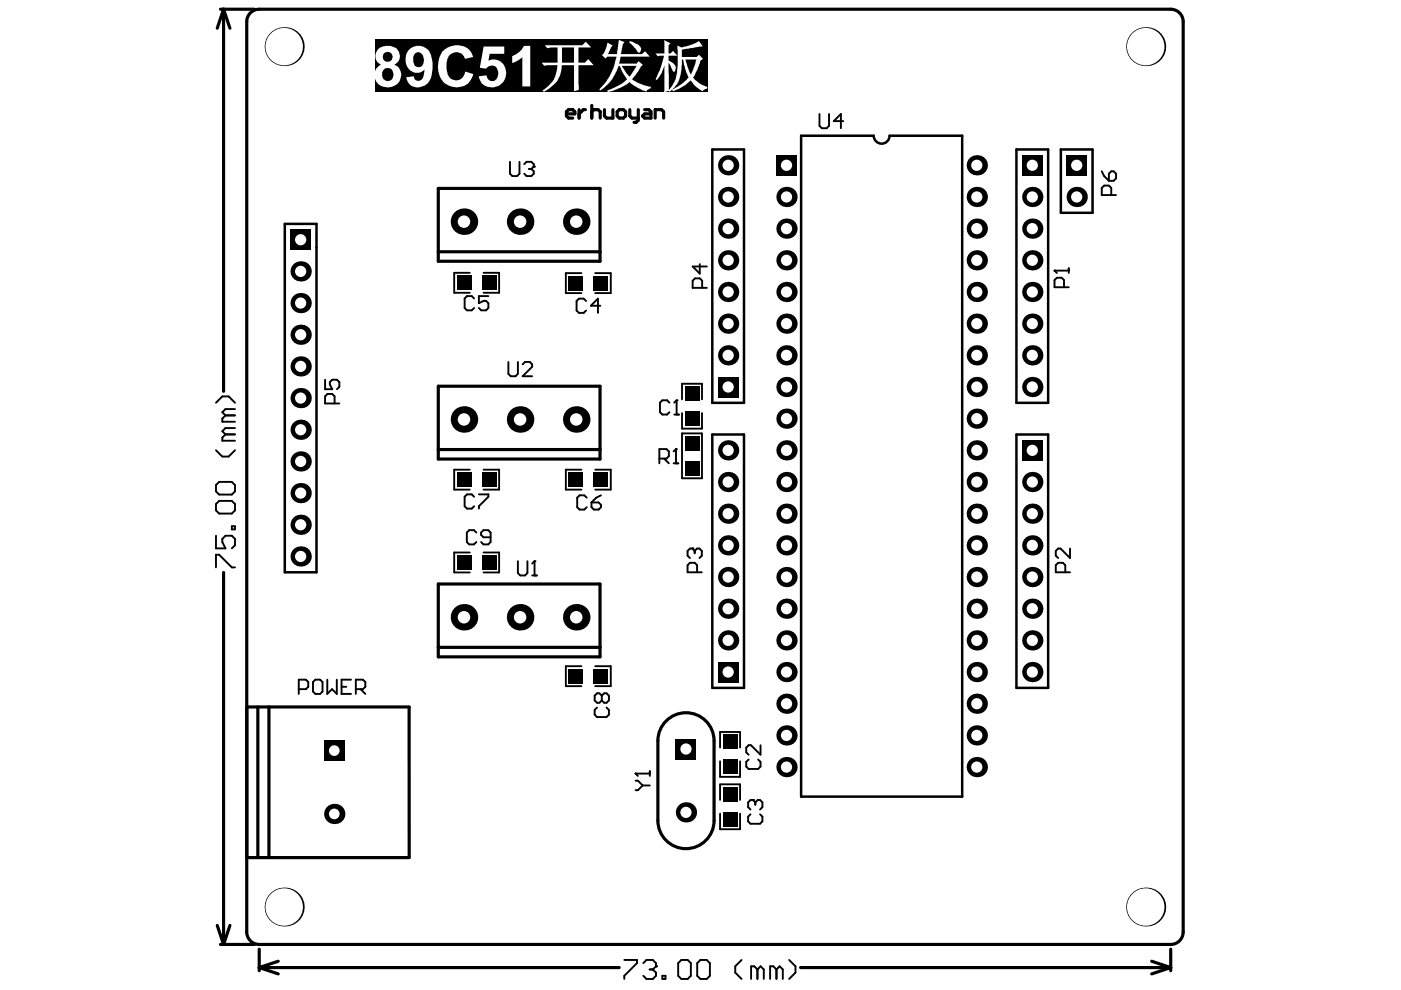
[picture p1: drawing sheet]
<svg xmlns="http://www.w3.org/2000/svg" width="297mm" height="210mm" viewBox="0 0 297 210" stroke-linecap="round" stroke-linejoin="round" font-family="sans-serif">
<circle cx="154.4" cy="129.1" r="2.15" fill="#000"/>
<circle cx="154.4" cy="129.1" r="1.19" fill="#fff"/>
<circle cx="154.4" cy="102.2" r="2.15" fill="#000"/>
<circle cx="154.4" cy="102.2" r="1.19" fill="#fff"/>
<circle cx="154.4" cy="75.3" r="2.15" fill="#000"/>
<circle cx="154.4" cy="75.3" r="1.19" fill="#fff"/>
<circle cx="154.4" cy="48.5" r="2.15" fill="#000"/>
<circle cx="154.4" cy="48.5" r="1.19" fill="#fff"/>
<circle cx="218.9" cy="129.1" r="2.15" fill="#000"/>
<circle cx="218.9" cy="129.1" r="1.19" fill="#fff"/>
<circle cx="218.9" cy="102.2" r="2.15" fill="#000"/>
<circle cx="218.9" cy="102.2" r="1.19" fill="#fff"/>
<circle cx="218.9" cy="75.3" r="2.15" fill="#000"/>
<circle cx="218.9" cy="75.3" r="1.19" fill="#fff"/>
<circle cx="218.9" cy="48.5" r="2.15" fill="#000"/>
<circle cx="218.9" cy="48.5" r="1.19" fill="#fff"/>
<path d="M152.2 140.3h4.3v4.3h-4.3z" fill-rule="evenodd" fill="#000"/>
<circle cx="154.4" cy="142.5" r="1.19" fill="#fff"/>
<circle cx="154.4" cy="115.6" r="2.15" fill="#000"/>
<circle cx="154.4" cy="115.6" r="1.19" fill="#fff"/>
<circle cx="154.4" cy="122.3" r="2.15" fill="#000"/>
<circle cx="154.4" cy="122.3" r="1.19" fill="#fff"/>
<circle cx="154.4" cy="95.5" r="2.15" fill="#000"/>
<circle cx="154.4" cy="95.5" r="1.19" fill="#fff"/>
<circle cx="154.4" cy="108.9" r="2.15" fill="#000"/>
<circle cx="154.4" cy="108.9" r="1.19" fill="#fff"/>
<path d="M152.2 79.9h4.3v4.3h-4.3z" fill-rule="evenodd" fill="#000"/>
<circle cx="154.4" cy="82.1" r="1.19" fill="#fff"/>
<circle cx="154.4" cy="55.2" r="2.15" fill="#000"/>
<circle cx="154.4" cy="55.2" r="1.19" fill="#fff"/>
<circle cx="154.4" cy="61.9" r="2.15" fill="#000"/>
<circle cx="154.4" cy="61.9" r="1.19" fill="#fff"/>
<circle cx="154.4" cy="35" r="2.15" fill="#000"/>
<circle cx="154.4" cy="35" r="1.19" fill="#fff"/>
<circle cx="154.4" cy="41.8" r="2.15" fill="#000"/>
<circle cx="154.4" cy="41.8" r="1.19" fill="#fff"/>
<circle cx="218.9" cy="142.5" r="2.15" fill="#000"/>
<circle cx="218.9" cy="142.5" r="1.19" fill="#fff"/>
<circle cx="218.9" cy="122.3" r="2.15" fill="#000"/>
<circle cx="218.9" cy="122.3" r="1.19" fill="#fff"/>
<circle cx="218.9" cy="115.6" r="2.15" fill="#000"/>
<circle cx="218.9" cy="115.6" r="1.19" fill="#fff"/>
<circle cx="218.9" cy="108.9" r="2.15" fill="#000"/>
<circle cx="218.9" cy="108.9" r="1.19" fill="#fff"/>
<path d="M216.7 93.3h4.3v4.3h-4.3z" fill-rule="evenodd" fill="#000"/>
<circle cx="218.9" cy="95.5" r="1.19" fill="#fff"/>
<circle cx="218.9" cy="82.1" r="2.15" fill="#000"/>
<circle cx="218.9" cy="82.1" r="1.19" fill="#fff"/>
<circle cx="218.9" cy="61.9" r="2.15" fill="#000"/>
<circle cx="218.9" cy="61.9" r="1.19" fill="#fff"/>
<circle cx="218.9" cy="55.2" r="2.15" fill="#000"/>
<circle cx="218.9" cy="55.2" r="1.19" fill="#fff"/>
<circle cx="218.9" cy="41.8" r="2.15" fill="#000"/>
<circle cx="218.9" cy="41.8" r="1.19" fill="#fff"/>
<path d="M216.7 32.9h4.3v4.3h-4.3z" fill-rule="evenodd" fill="#000"/>
<circle cx="218.9" cy="35" r="1.19" fill="#fff"/>
<circle cx="154.4" cy="135.8" r="2.15" fill="#000"/>
<circle cx="154.4" cy="135.8" r="1.19" fill="#fff"/>
<circle cx="154.4" cy="68.6" r="2.15" fill="#000"/>
<circle cx="154.4" cy="68.6" r="1.19" fill="#fff"/>
<circle cx="218.9" cy="135.8" r="2.15" fill="#000"/>
<circle cx="218.9" cy="135.8" r="1.19" fill="#fff"/>
<circle cx="218.9" cy="68.6" r="2.15" fill="#000"/>
<circle cx="218.9" cy="68.6" r="1.19" fill="#fff"/>
<circle cx="63.7" cy="118" r="2.15" fill="#000"/>
<circle cx="63.7" cy="118" r="1.19" fill="#fff"/>
<circle cx="63.7" cy="91.1" r="2.15" fill="#000"/>
<circle cx="63.7" cy="91.1" r="1.19" fill="#fff"/>
<circle cx="63.7" cy="64.3" r="2.15" fill="#000"/>
<circle cx="63.7" cy="64.3" r="1.19" fill="#fff"/>
<circle cx="166.8" cy="155.9" r="2.15" fill="#000"/>
<circle cx="166.8" cy="155.9" r="1.19" fill="#fff"/>
<circle cx="166.8" cy="129.1" r="2.15" fill="#000"/>
<circle cx="166.8" cy="129.1" r="1.19" fill="#fff"/>
<circle cx="166.8" cy="102.2" r="2.15" fill="#000"/>
<circle cx="166.8" cy="102.2" r="1.19" fill="#fff"/>
<circle cx="166.8" cy="75.3" r="2.15" fill="#000"/>
<circle cx="166.8" cy="75.3" r="1.19" fill="#fff"/>
<circle cx="166.8" cy="48.5" r="2.15" fill="#000"/>
<circle cx="166.8" cy="48.5" r="1.19" fill="#fff"/>
<circle cx="207.1" cy="155.9" r="2.15" fill="#000"/>
<circle cx="207.1" cy="155.9" r="1.19" fill="#fff"/>
<circle cx="207.1" cy="129.1" r="2.15" fill="#000"/>
<circle cx="207.1" cy="129.1" r="1.19" fill="#fff"/>
<circle cx="207.1" cy="102.2" r="2.15" fill="#000"/>
<circle cx="207.1" cy="102.2" r="1.19" fill="#fff"/>
<circle cx="207.1" cy="75.3" r="2.15" fill="#000"/>
<circle cx="207.1" cy="75.3" r="1.19" fill="#fff"/>
<circle cx="207.1" cy="48.5" r="2.15" fill="#000"/>
<circle cx="207.1" cy="48.5" r="1.19" fill="#fff"/>
<circle cx="60.3" cy="192.3" r="4.1" fill="#000"/>
<circle cx="60.3" cy="192.3" r="4" fill="#fff"/>
<path d="M68.7 157h4.3v4.3h-4.3z" fill-rule="evenodd" fill="#000"/>
<circle cx="70.9" cy="159.1" r="1.13" fill="#fff"/>
<circle cx="70.9" cy="172.6" r="2.15" fill="#000"/>
<circle cx="70.9" cy="172.6" r="1.13" fill="#fff"/>
<circle cx="63.7" cy="104.5" r="2.15" fill="#000"/>
<circle cx="63.7" cy="104.6" r="1.19" fill="#fff"/>
<circle cx="63.7" cy="97.8" r="2.15" fill="#000"/>
<circle cx="63.7" cy="97.8" r="1.19" fill="#fff"/>
<circle cx="63.7" cy="84.4" r="2.15" fill="#000"/>
<circle cx="63.7" cy="84.4" r="1.19" fill="#fff"/>
<circle cx="63.7" cy="77.7" r="2.15" fill="#000"/>
<circle cx="63.7" cy="77.7" r="1.19" fill="#fff"/>
<circle cx="63.7" cy="57.5" r="2.15" fill="#000"/>
<circle cx="63.7" cy="57.5" r="1.19" fill="#fff"/>
<path d="M61.6 48.7h4.3v4.3h-4.3z" fill-rule="evenodd" fill="#000"/>
<circle cx="63.7" cy="50.8" r="1.19" fill="#fff"/>
<circle cx="60.3" cy="9.9" r="4.1" fill="#000"/>
<circle cx="60.3" cy="9.9" r="4" fill="#fff"/>
<circle cx="98.4" cy="130.9" r="2.81" fill="#000"/>
<circle cx="98.4" cy="130.9" r="1.32" fill="#fff"/>
<circle cx="110.3" cy="130.9" r="2.81" fill="#000"/>
<circle cx="110.3" cy="130.9" r="1.32" fill="#fff"/>
<circle cx="122.2" cy="130.9" r="2.81" fill="#000"/>
<circle cx="122.2" cy="130.9" r="1.32" fill="#fff"/>
<path d="M143.3 156.7h4.3v4.3h-4.3z" fill-rule="evenodd" fill="#000"/>
<circle cx="145.4" cy="158.8" r="1.19" fill="#fff"/>
<circle cx="145.4" cy="172.2" r="2.15" fill="#000"/>
<circle cx="145.4" cy="172.2" r="1.19" fill="#fff"/>
<circle cx="166.8" cy="162.6" r="2.15" fill="#000"/>
<circle cx="166.8" cy="162.6" r="1.19" fill="#fff"/>
<circle cx="166.8" cy="149.2" r="2.15" fill="#000"/>
<circle cx="166.8" cy="149.2" r="1.19" fill="#fff"/>
<circle cx="166.8" cy="142.5" r="2.15" fill="#000"/>
<circle cx="166.8" cy="142.5" r="1.19" fill="#fff"/>
<circle cx="166.8" cy="122.3" r="2.15" fill="#000"/>
<circle cx="166.8" cy="122.3" r="1.19" fill="#fff"/>
<circle cx="166.8" cy="115.6" r="2.15" fill="#000"/>
<circle cx="166.8" cy="115.6" r="1.19" fill="#fff"/>
<circle cx="166.8" cy="108.9" r="2.15" fill="#000"/>
<circle cx="166.8" cy="108.9" r="1.19" fill="#fff"/>
<circle cx="166.8" cy="95.5" r="2.15" fill="#000"/>
<circle cx="166.8" cy="95.5" r="1.19" fill="#fff"/>
<circle cx="166.8" cy="88.8" r="2.15" fill="#000"/>
<circle cx="166.8" cy="88.8" r="1.19" fill="#fff"/>
<circle cx="166.8" cy="82.1" r="2.15" fill="#000"/>
<circle cx="166.8" cy="82.1" r="1.19" fill="#fff"/>
<circle cx="166.8" cy="61.9" r="2.15" fill="#000"/>
<circle cx="166.8" cy="61.9" r="1.19" fill="#fff"/>
<circle cx="166.8" cy="55.2" r="2.15" fill="#000"/>
<circle cx="166.8" cy="55.2" r="1.19" fill="#fff"/>
<circle cx="166.8" cy="41.8" r="2.15" fill="#000"/>
<circle cx="166.8" cy="41.8" r="1.19" fill="#fff"/>
<path d="M164.6 32.9h4.3v4.3h-4.3z" fill-rule="evenodd" fill="#000"/>
<circle cx="166.8" cy="35" r="1.19" fill="#fff"/>
<circle cx="207.1" cy="162.6" r="2.15" fill="#000"/>
<circle cx="207.1" cy="162.6" r="1.19" fill="#fff"/>
<circle cx="207.1" cy="149.2" r="2.15" fill="#000"/>
<circle cx="207.1" cy="149.2" r="1.19" fill="#fff"/>
<circle cx="207.1" cy="142.5" r="2.15" fill="#000"/>
<circle cx="207.1" cy="142.5" r="1.19" fill="#fff"/>
<circle cx="207.1" cy="122.3" r="2.15" fill="#000"/>
<circle cx="207.1" cy="122.3" r="1.19" fill="#fff"/>
<circle cx="207.1" cy="115.6" r="2.15" fill="#000"/>
<circle cx="207.1" cy="115.6" r="1.19" fill="#fff"/>
<circle cx="207.1" cy="108.9" r="2.15" fill="#000"/>
<circle cx="207.1" cy="108.9" r="1.19" fill="#fff"/>
<circle cx="207.1" cy="95.5" r="2.15" fill="#000"/>
<circle cx="207.1" cy="95.5" r="1.19" fill="#fff"/>
<circle cx="207.1" cy="88.8" r="2.15" fill="#000"/>
<circle cx="207.1" cy="88.8" r="1.19" fill="#fff"/>
<circle cx="207.1" cy="82.1" r="2.15" fill="#000"/>
<circle cx="207.1" cy="82.1" r="1.19" fill="#fff"/>
<circle cx="207.1" cy="61.9" r="2.15" fill="#000"/>
<circle cx="207.1" cy="61.9" r="1.19" fill="#fff"/>
<circle cx="207.1" cy="55.2" r="2.15" fill="#000"/>
<circle cx="207.1" cy="55.2" r="1.19" fill="#fff"/>
<circle cx="207.1" cy="41.8" r="2.15" fill="#000"/>
<circle cx="207.1" cy="41.8" r="1.19" fill="#fff"/>
<circle cx="207.1" cy="35" r="2.15" fill="#000"/>
<circle cx="207.1" cy="35" r="1.19" fill="#fff"/>
<path d="M226.1 32.9h4.3v4.3h-4.3z" fill-rule="evenodd" fill="#000"/>
<circle cx="228.3" cy="35" r="1.19" fill="#fff"/>
<circle cx="228.3" cy="41.8" r="2.15" fill="#000"/>
<circle cx="228.3" cy="41.8" r="1.19" fill="#fff"/>
<circle cx="63.7" cy="111.3" r="2.15" fill="#000"/>
<circle cx="63.7" cy="111.3" r="1.19" fill="#fff"/>
<circle cx="63.7" cy="71" r="2.15" fill="#000"/>
<circle cx="63.7" cy="71" r="1.19" fill="#fff"/>
<circle cx="98.4" cy="88.9" r="2.81" fill="#000"/>
<circle cx="98.4" cy="88.9" r="1.32" fill="#fff"/>
<circle cx="110.3" cy="88.9" r="2.81" fill="#000"/>
<circle cx="110.3" cy="88.9" r="1.32" fill="#fff"/>
<circle cx="98.4" cy="47" r="2.81" fill="#000"/>
<circle cx="98.4" cy="47" r="1.32" fill="#fff"/>
<circle cx="110.3" cy="47" r="2.81" fill="#000"/>
<circle cx="110.3" cy="47" r="1.32" fill="#fff"/>
<circle cx="122.2" cy="88.9" r="2.81" fill="#000"/>
<circle cx="122.2" cy="88.9" r="1.32" fill="#fff"/>
<circle cx="122.2" cy="47" r="2.81" fill="#000"/>
<circle cx="122.2" cy="47" r="1.32" fill="#fff"/>
<circle cx="166.8" cy="135.8" r="2.15" fill="#000"/>
<circle cx="166.8" cy="135.8" r="1.19" fill="#fff"/>
<circle cx="166.8" cy="68.6" r="2.15" fill="#000"/>
<circle cx="166.8" cy="68.6" r="1.19" fill="#fff"/>
<circle cx="207.1" cy="135.8" r="2.15" fill="#000"/>
<circle cx="207.1" cy="135.8" r="1.19" fill="#fff"/>
<circle cx="207.1" cy="68.6" r="2.15" fill="#000"/>
<circle cx="207.1" cy="68.6" r="1.19" fill="#fff"/>
<circle cx="242.9" cy="192.3" r="4.1" fill="#000"/>
<circle cx="242.9" cy="192.3" r="4" fill="#fff"/>
<circle cx="242.9" cy="9.9" r="4.1" fill="#000"/>
<circle cx="242.9" cy="9.9" r="4" fill="#fff"/>
<g fill="#000">
<path d="M96.9 58.5h3v2.9h-3z" fill-rule="evenodd"/>
<path d="M102.2 58.5h3v2.9h-3z" fill-rule="evenodd"/>
<path d="M120.6 58.5h3v3h-3z" fill-rule="evenodd"/>
<path d="M125.9 58.5h3v3h-3z" fill-rule="evenodd"/>
<path d="M145.2 92.5h3v3h-3z" fill-rule="evenodd"/>
<path d="M145.2 97.8h3v3h-3z" fill-rule="evenodd"/>
<path d="M145.2 87.3h3v3h-3z" fill-rule="evenodd"/>
<path d="M145.2 82h3v3h-3z" fill-rule="evenodd"/>
<path d="M96.9 100.2h3v3h-3z" fill-rule="evenodd"/>
<path d="M96.9 117.8h3v2.9h-3z" fill-rule="evenodd"/>
<path d="M102.2 100.2h3v3h-3z" fill-rule="evenodd"/>
<path d="M102.2 117.8h3v2.9h-3z" fill-rule="evenodd"/>
<path d="M120.6 100.2h3v3h-3z" fill-rule="evenodd"/>
<path d="M125.9 100.2h3v3h-3z" fill-rule="evenodd"/>
<path d="M120.6 141.9h3v3h-3z" fill-rule="evenodd"/>
<path d="M125.9 141.9h3v3h-3z" fill-rule="evenodd"/>
<path d="M153.3 155.8h3v3h-3z" fill-rule="evenodd"/>
<path d="M153.3 172.2h3v3h-3z" fill-rule="evenodd"/>
<path d="M153.3 166.9h3v3h-3z" fill-rule="evenodd"/>
<path d="M153.3 161.1h3v3h-3z" fill-rule="evenodd"/>
</g>
<g fill="none" stroke="#000" stroke-width=".67">
<path d="M46.7 2h7.3M47.4 2l1.3 4M47.4 2l-1.3 4M47.4 2v81M52.9 2.9a2.64 2.64 0 0 1 2.1-.9h193.2a2.65 2.65 0 0 1 2.7 2.6v193a2.65 2.65 0 0 1-2.7 2.6h-193.2a2.65 2.65 0 0 1-2.7-2.6v-193l.1-.6zM47.4 121.4v78.8M46.1 196.2l1.3 4M48.7 196.2l-1.3 4M46.7 200.2h7.3M55 205.1l4 1.4M55 201.3v4.5M55 205.1h76.3"/>
<path d="M59 203.8l-4 1.3M169.7 205.1h78.5M244.2 203.8l4 1.3M248.2 201.3v4.5M248.2 205.1l-4 1.4"/>
</g>
<g fill="none" stroke="#000" stroke-width=".4">
<path d="M45.8 95.5l1.3 1.3h1.4l1.3-1.3M45.8 85.4l1.3-1.4h1.4l1.3 1.4M47.8 88.1l-.7 .6v.7h2.7M47.8 92.1l-.7 .7v.6h2.7M47.8 92.1h2M47.8 88.1h2M49.8 90.8h-2l-.7 .6 .7 .7M49.8 86.7h-2l-.7 .7 .7 .7M45.8 102.8l.7-.6h2.7l.6 .6v1.4l-.6 .7h-2.7l-.7-.7zM45.8 106.9l.7-.7h2.7l.6 .7v1.3l-.6 .7h-2.7l-.7-.7zM45.8 113.6v2.7h2l-.7-1.4v-.6l.7-.7h1.4l.6 .7v1.3l-.6 .7M49.2 111.6h.6v.6h-.6z"/>
<path d="M45.8 120.3v-2.7h.7l2.7 2.7h.6M132.4 203.5h2.6v.7l-2.6 2.7v.7M136.4 204.2l.7-.7h1.3l.7 .7v.7l-.7 .6M137.7 205.5h.7M138.4 205.5l.7 .7v.7l-.7 .7h-1.3l-.7-.7M140.4 206.9h.7v.7h-.7zM143.8 204.2l.7-.7h1.3l.7 .7v2.7l-.7 .7h-1.3l-.7-.7zM147.8 204.2l.7-.7h1.3l.7 .7v2.7l-.7 .7h-1.3l-.7-.7zM157.2 203.5l-1.3 1.4v1.3l1.3 1.4M160.6 205.5l-.7-.6h-.7v2.7M160.6 205.5v2.1M160.6 205.5l.7-.6 .6 .6v2.1"/>
<path d="M164.6 205.5l-.6-.6h-.7v2.7M164.6 205.5v2.1M164.6 205.5l.7-.6 .7 .6v2.1M167.3 203.5l1.4 1.4v1.3l-1.4 1.4"/>
</g>
<circle cx="139.1" cy="204.9" r=".2" fill="#000"/>
<g fill="#fff">
<circle cx="142.9" cy="179.5" r=".4"/>
<circle cx="245.6" cy="18.6" r=".4"/>
<circle cx="242.9" cy="24" r=".4"/>
<circle cx="245.6" cy="29.3" r=".4"/>
<circle cx="242.9" cy="34.7" r=".4"/>
<circle cx="245.6" cy="40.1" r=".4"/>
<circle cx="242.9" cy="45.5" r=".4"/>
<circle cx="245.6" cy="50.8" r=".4"/>
<circle cx="242.9" cy="56.2" r=".4"/>
<circle cx="245.6" cy="61.6" r=".4"/>
<circle cx="242.9" cy="66.9" r=".4"/>
<circle cx="245.6" cy="72.3" r=".4"/>
<circle cx="242.9" cy="77.7" r=".4"/>
<circle cx="245.6" cy="83.1" r=".4"/>
<circle cx="242.9" cy="88.4" r=".4"/>
<circle cx="245.6" cy="93.8" r=".4"/>
<circle cx="242.9" cy="99.2" r=".4"/>
<circle cx="245.6" cy="104.6" r=".4"/>
<circle cx="242.9" cy="109.9" r=".4"/>
<circle cx="245.6" cy="115.3" r=".4"/>
<circle cx="242.9" cy="120.7" r=".4"/>
<circle cx="245.6" cy="126" r=".4"/>
<circle cx="242.9" cy="131.4" r=".4"/>
<circle cx="245.6" cy="136.8" r=".4"/>
<circle cx="242.9" cy="142.2" r=".4"/>
<circle cx="245.6" cy="147.5" r=".4"/>
<circle cx="242.9" cy="152.9" r=".4"/>
<circle cx="245.6" cy="158.3" r=".4"/>
<circle cx="242.9" cy="163.6" r=".4"/>
<circle cx="245.6" cy="169" r=".4"/>
<circle cx="242.9" cy="174.4" r=".4"/>
<circle cx="245.6" cy="179.8" r=".4"/>
<circle cx="242.9" cy="185.1" r=".4"/>
<circle cx="237.6" cy="13.2" r=".4"/>
<circle cx="240.2" cy="18.6" r=".4"/>
<circle cx="237.6" cy="24" r=".4"/>
<circle cx="240.2" cy="29.3" r=".4"/>
<circle cx="237.6" cy="34.7" r=".4"/>
<circle cx="240.2" cy="40.1" r=".4"/>
<circle cx="237.6" cy="45.5" r=".4"/>
<circle cx="240.2" cy="50.8" r=".4"/>
<circle cx="237.6" cy="56.2" r=".4"/>
<circle cx="240.2" cy="61.6" r=".4"/>
<circle cx="237.6" cy="66.9" r=".4"/>
<circle cx="240.2" cy="72.3" r=".4"/>
<circle cx="237.6" cy="77.7" r=".4"/>
<circle cx="240.2" cy="83.1" r=".4"/>
<circle cx="237.6" cy="88.4" r=".4"/>
<circle cx="240.2" cy="93.8" r=".4"/>
<circle cx="237.6" cy="99.2" r=".4"/>
<circle cx="240.2" cy="104.6" r=".4"/>
<circle cx="237.6" cy="109.9" r=".4"/>
<circle cx="240.2" cy="115.3" r=".4"/>
<circle cx="237.6" cy="120.7" r=".4"/>
<circle cx="240.2" cy="126" r=".4"/>
<circle cx="237.6" cy="131.4" r=".4"/>
<circle cx="240.2" cy="136.8" r=".4"/>
<circle cx="237.6" cy="142.2" r=".4"/>
<circle cx="240.2" cy="147.5" r=".4"/>
<circle cx="237.6" cy="152.9" r=".4"/>
<circle cx="240.2" cy="158.3" r=".4"/>
<circle cx="237.6" cy="163.6" r=".4"/>
<circle cx="240.2" cy="169" r=".4"/>
<circle cx="237.6" cy="174.4" r=".4"/>
<circle cx="240.2" cy="179.8" r=".4"/>
<circle cx="237.6" cy="185.1" r=".4"/>
<circle cx="237.6" cy="195.9" r=".4"/>
<circle cx="234.9" cy="7.8" r=".4"/>
<circle cx="232.2" cy="13.2" r=".4"/>
<circle cx="234.9" cy="18.6" r=".4"/>
<circle cx="232.2" cy="24" r=".4"/>
<circle cx="234.9" cy="29.3" r=".4"/>
<circle cx="232.2" cy="34.7" r=".4"/>
<circle cx="234.9" cy="40.1" r=".4"/>
<circle cx="232.2" cy="45.5" r=".4"/>
<circle cx="234.9" cy="50.8" r=".4"/>
<circle cx="232.2" cy="56.2" r=".4"/>
<circle cx="234.9" cy="61.6" r=".4"/>
<circle cx="232.2" cy="66.9" r=".4"/>
<circle cx="234.9" cy="72.3" r=".4"/>
<circle cx="232.2" cy="77.7" r=".4"/>
<circle cx="234.9" cy="83.1" r=".4"/>
<circle cx="232.2" cy="88.4" r=".4"/>
<circle cx="234.9" cy="93.8" r=".4"/>
<circle cx="232.2" cy="99.2" r=".4"/>
<circle cx="234.9" cy="104.6" r=".4"/>
<circle cx="232.2" cy="109.9" r=".4"/>
<circle cx="234.9" cy="115.3" r=".4"/>
<circle cx="232.2" cy="120.7" r=".4"/>
<circle cx="234.9" cy="126" r=".4"/>
<circle cx="232.2" cy="131.4" r=".4"/>
<circle cx="234.9" cy="136.8" r=".4"/>
<circle cx="232.2" cy="142.2" r=".4"/>
<circle cx="234.9" cy="147.5" r=".4"/>
<circle cx="232.2" cy="152.9" r=".4"/>
<circle cx="234.9" cy="158.3" r=".4"/>
<circle cx="232.2" cy="163.6" r=".4"/>
<circle cx="234.9" cy="169" r=".4"/>
<circle cx="232.2" cy="174.4" r=".4"/>
<circle cx="234.9" cy="179.8" r=".4"/>
<circle cx="232.2" cy="185.1" r=".4"/>
<circle cx="234.9" cy="190.5" r=".4"/>
<circle cx="232.2" cy="195.9" r=".4"/>
<circle cx="229.5" cy="7.8" r=".4"/>
<circle cx="226.8" cy="13.2" r=".4"/>
<circle cx="229.5" cy="18.6" r=".4"/>
<circle cx="226.8" cy="45.5" r=".4"/>
<circle cx="229.5" cy="50.8" r=".4"/>
<circle cx="226.8" cy="56.2" r=".4"/>
<circle cx="229.5" cy="61.6" r=".4"/>
<circle cx="226.8" cy="66.9" r=".4"/>
<circle cx="229.5" cy="72.3" r=".4"/>
<circle cx="226.8" cy="77.7" r=".4"/>
<circle cx="229.5" cy="83.1" r=".4"/>
<circle cx="226.8" cy="88.4" r=".4"/>
<circle cx="229.5" cy="93.8" r=".4"/>
<circle cx="226.8" cy="99.2" r=".4"/>
<circle cx="229.5" cy="104.6" r=".4"/>
<circle cx="226.8" cy="109.9" r=".4"/>
<circle cx="229.5" cy="115.3" r=".4"/>
<circle cx="226.8" cy="120.7" r=".4"/>
<circle cx="229.5" cy="126" r=".4"/>
<circle cx="226.8" cy="131.4" r=".4"/>
<circle cx="229.5" cy="136.8" r=".4"/>
<circle cx="226.8" cy="142.2" r=".4"/>
<circle cx="229.5" cy="147.5" r=".4"/>
<circle cx="226.8" cy="152.9" r=".4"/>
<circle cx="229.5" cy="158.3" r=".4"/>
<circle cx="226.8" cy="163.6" r=".4"/>
<circle cx="229.5" cy="169" r=".4"/>
<circle cx="226.8" cy="174.4" r=".4"/>
<circle cx="229.5" cy="179.8" r=".4"/>
<circle cx="226.8" cy="185.1" r=".4"/>
<circle cx="229.5" cy="190.5" r=".4"/>
<circle cx="226.8" cy="195.9" r=".4"/>
<circle cx="224.1" cy="7.8" r=".4"/>
<circle cx="221.4" cy="13.2" r=".4"/>
<circle cx="224.1" cy="18.6" r=".4"/>
<circle cx="224.1" cy="40.1" r=".4"/>
<circle cx="221.4" cy="45.5" r=".4"/>
<circle cx="224.1" cy="50.8" r=".4"/>
<circle cx="224.1" cy="61.6" r=".4"/>
<circle cx="224.1" cy="72.3" r=".4"/>
<circle cx="221.4" cy="77.7" r=".4"/>
<circle cx="224.1" cy="83.1" r=".4"/>
<circle cx="221.4" cy="88.4" r=".4"/>
<circle cx="224.1" cy="93.8" r=".4"/>
<circle cx="221.4" cy="99.2" r=".4"/>
<circle cx="224.1" cy="104.6" r=".4"/>
<circle cx="224.1" cy="115.3" r=".4"/>
<circle cx="224.1" cy="126" r=".4"/>
<circle cx="221.4" cy="131.4" r=".4"/>
<circle cx="224.1" cy="136.8" r=".4"/>
<circle cx="224.1" cy="147.5" r=".4"/>
<circle cx="221.4" cy="152.9" r=".4"/>
<circle cx="224.1" cy="158.3" r=".4"/>
<circle cx="221.4" cy="163.6" r=".4"/>
<circle cx="224.1" cy="169" r=".4"/>
<circle cx="221.4" cy="174.4" r=".4"/>
<circle cx="224.1" cy="179.8" r=".4"/>
<circle cx="221.4" cy="185.1" r=".4"/>
<circle cx="224.1" cy="190.5" r=".4"/>
<circle cx="221.4" cy="195.9" r=".4"/>
<circle cx="218.7" cy="7.8" r=".4"/>
<circle cx="216" cy="13.2" r=".4"/>
<circle cx="218.7" cy="18.6" r=".4"/>
<circle cx="218.7" cy="29.3" r=".4"/>
<circle cx="216" cy="88.4" r=".4"/>
<circle cx="218.7" cy="158.3" r=".4"/>
<circle cx="216" cy="163.6" r=".4"/>
<circle cx="218.7" cy="169" r=".4"/>
<circle cx="216" cy="174.4" r=".4"/>
<circle cx="218.7" cy="179.8" r=".4"/>
<circle cx="216" cy="185.1" r=".4"/>
<circle cx="218.7" cy="190.5" r=".4"/>
<circle cx="216" cy="195.9" r=".4"/>
<circle cx="213.4" cy="7.8" r=".4"/>
<circle cx="210.7" cy="13.2" r=".4"/>
<circle cx="213.4" cy="18.6" r=".4"/>
<circle cx="210.7" cy="24" r=".4"/>
<circle cx="210.7" cy="88.4" r=".4"/>
<circle cx="213.4" cy="93.8" r=".4"/>
<circle cx="210.7" cy="99.2" r=".4"/>
<circle cx="210.7" cy="163.6" r=".4"/>
<circle cx="213.4" cy="169" r=".4"/>
<circle cx="210.7" cy="174.4" r=".4"/>
<circle cx="213.4" cy="179.8" r=".4"/>
<circle cx="210.7" cy="185.1" r=".4"/>
<circle cx="213.4" cy="190.5" r=".4"/>
<circle cx="210.7" cy="195.9" r=".4"/>
<circle cx="208" cy="7.8" r=".4"/>
<circle cx="205.3" cy="13.2" r=".4"/>
<circle cx="208" cy="18.6" r=".4"/>
<circle cx="205.3" cy="24" r=".4"/>
<circle cx="208" cy="29.3" r=".4"/>
<circle cx="205.3" cy="99.2" r=".4"/>
<circle cx="205.3" cy="152.9" r=".4"/>
<circle cx="208" cy="169" r=".4"/>
<circle cx="205.3" cy="174.4" r=".4"/>
<circle cx="208" cy="179.8" r=".4"/>
<circle cx="205.3" cy="185.1" r=".4"/>
<circle cx="208" cy="190.5" r=".4"/>
<circle cx="205.3" cy="195.9" r=".4"/>
<circle cx="202.6" cy="7.8" r=".4"/>
<circle cx="199.9" cy="13.2" r=".4"/>
<circle cx="202.6" cy="18.6" r=".4"/>
<circle cx="199.9" cy="24" r=".4"/>
<circle cx="199.9" cy="99.2" r=".4"/>
<circle cx="202.6" cy="104.6" r=".4"/>
<circle cx="199.9" cy="109.9" r=".4"/>
<circle cx="202.6" cy="115.3" r=".4"/>
<circle cx="199.9" cy="120.7" r=".4"/>
<circle cx="202.6" cy="126" r=".4"/>
<circle cx="199.9" cy="131.4" r=".4"/>
<circle cx="202.6" cy="136.8" r=".4"/>
<circle cx="199.9" cy="142.2" r=".4"/>
<circle cx="202.6" cy="147.5" r=".4"/>
<circle cx="199.9" cy="152.9" r=".4"/>
<circle cx="202.6" cy="158.3" r=".4"/>
<circle cx="199.9" cy="163.6" r=".4"/>
<circle cx="202.6" cy="169" r=".4"/>
<circle cx="199.9" cy="174.4" r=".4"/>
<circle cx="202.6" cy="179.8" r=".4"/>
<circle cx="199.9" cy="185.1" r=".4"/>
<circle cx="202.6" cy="190.5" r=".4"/>
<circle cx="199.9" cy="195.9" r=".4"/>
<circle cx="197.2" cy="7.8" r=".4"/>
<circle cx="194.5" cy="13.2" r=".4"/>
<circle cx="197.2" cy="18.6" r=".4"/>
<circle cx="197.2" cy="29.3" r=".4"/>
<circle cx="197.2" cy="93.8" r=".4"/>
<circle cx="194.5" cy="99.2" r=".4"/>
<circle cx="197.2" cy="104.6" r=".4"/>
<circle cx="194.5" cy="109.9" r=".4"/>
<circle cx="197.2" cy="115.3" r=".4"/>
<circle cx="194.5" cy="120.7" r=".4"/>
<circle cx="197.2" cy="126" r=".4"/>
<circle cx="194.5" cy="131.4" r=".4"/>
<circle cx="197.2" cy="136.8" r=".4"/>
<circle cx="194.5" cy="142.2" r=".4"/>
<circle cx="197.2" cy="147.5" r=".4"/>
<circle cx="194.5" cy="152.9" r=".4"/>
<circle cx="197.2" cy="158.3" r=".4"/>
<circle cx="194.5" cy="163.6" r=".4"/>
<circle cx="197.2" cy="169" r=".4"/>
<circle cx="194.5" cy="174.4" r=".4"/>
<circle cx="197.2" cy="179.8" r=".4"/>
<circle cx="194.5" cy="185.1" r=".4"/>
<circle cx="197.2" cy="190.5" r=".4"/>
<circle cx="194.5" cy="195.9" r=".4"/>
<circle cx="191.8" cy="7.8" r=".4"/>
<circle cx="189.1" cy="13.2" r=".4"/>
<circle cx="191.8" cy="18.6" r=".4"/>
<circle cx="191.8" cy="29.3" r=".4"/>
<circle cx="189.1" cy="34.7" r=".4"/>
<circle cx="191.8" cy="40.1" r=".4"/>
<circle cx="189.1" cy="45.5" r=".4"/>
<circle cx="191.8" cy="50.8" r=".4"/>
<circle cx="189.1" cy="56.2" r=".4"/>
<circle cx="191.8" cy="61.6" r=".4"/>
<circle cx="189.1" cy="66.9" r=".4"/>
<circle cx="191.8" cy="72.3" r=".4"/>
<circle cx="189.1" cy="77.7" r=".4"/>
<circle cx="191.8" cy="83.1" r=".4"/>
<circle cx="189.1" cy="88.4" r=".4"/>
<circle cx="191.8" cy="93.8" r=".4"/>
<circle cx="189.1" cy="99.2" r=".4"/>
<circle cx="191.8" cy="104.6" r=".4"/>
<circle cx="189.1" cy="109.9" r=".4"/>
<circle cx="191.8" cy="115.3" r=".4"/>
<circle cx="189.1" cy="120.7" r=".4"/>
<circle cx="191.8" cy="126" r=".4"/>
<circle cx="189.1" cy="131.4" r=".4"/>
<circle cx="191.8" cy="136.8" r=".4"/>
<circle cx="189.1" cy="142.2" r=".4"/>
<circle cx="191.8" cy="147.5" r=".4"/>
<circle cx="189.1" cy="152.9" r=".4"/>
<circle cx="191.8" cy="158.3" r=".4"/>
<circle cx="189.1" cy="163.6" r=".4"/>
<circle cx="191.8" cy="169" r=".4"/>
<circle cx="189.1" cy="174.4" r=".4"/>
<circle cx="191.8" cy="179.8" r=".4"/>
<circle cx="189.1" cy="185.1" r=".4"/>
<circle cx="191.8" cy="190.5" r=".4"/>
<circle cx="189.1" cy="195.9" r=".4"/>
<circle cx="186.5" cy="7.8" r=".4"/>
<circle cx="183.8" cy="13.2" r=".4"/>
<circle cx="186.5" cy="18.6" r=".4"/>
<circle cx="186.5" cy="29.3" r=".4"/>
<circle cx="183.8" cy="34.7" r=".4"/>
<circle cx="186.5" cy="40.1" r=".4"/>
<circle cx="183.8" cy="45.5" r=".4"/>
<circle cx="186.5" cy="50.8" r=".4"/>
<circle cx="183.8" cy="56.2" r=".4"/>
<circle cx="186.5" cy="61.6" r=".4"/>
<circle cx="183.8" cy="66.9" r=".4"/>
<circle cx="186.5" cy="72.3" r=".4"/>
<circle cx="183.8" cy="77.7" r=".4"/>
<circle cx="186.5" cy="83.1" r=".4"/>
<circle cx="183.8" cy="88.4" r=".4"/>
<circle cx="186.5" cy="93.8" r=".4"/>
<circle cx="183.8" cy="99.2" r=".4"/>
<circle cx="186.5" cy="104.6" r=".4"/>
<circle cx="183.8" cy="109.9" r=".4"/>
<circle cx="186.5" cy="115.3" r=".4"/>
<circle cx="183.8" cy="120.7" r=".4"/>
<circle cx="186.5" cy="126" r=".4"/>
<circle cx="183.8" cy="131.4" r=".4"/>
<circle cx="186.5" cy="136.8" r=".4"/>
<circle cx="183.8" cy="142.2" r=".4"/>
<circle cx="186.5" cy="147.5" r=".4"/>
<circle cx="183.8" cy="152.9" r=".4"/>
<circle cx="186.5" cy="158.3" r=".4"/>
<circle cx="183.8" cy="163.6" r=".4"/>
<circle cx="186.5" cy="169" r=".4"/>
<circle cx="183.8" cy="174.4" r=".4"/>
<circle cx="186.5" cy="179.8" r=".4"/>
<circle cx="183.8" cy="185.1" r=".4"/>
<circle cx="186.5" cy="190.5" r=".4"/>
<circle cx="183.8" cy="195.9" r=".4"/>
<circle cx="181.1" cy="7.8" r=".4"/>
<circle cx="178.4" cy="13.2" r=".4"/>
<circle cx="181.1" cy="18.6" r=".4"/>
<circle cx="181.1" cy="29.3" r=".4"/>
<circle cx="178.4" cy="34.7" r=".4"/>
<circle cx="181.1" cy="40.1" r=".4"/>
<circle cx="178.4" cy="45.5" r=".4"/>
<circle cx="181.1" cy="50.8" r=".4"/>
<circle cx="178.4" cy="56.2" r=".4"/>
<circle cx="181.1" cy="61.6" r=".4"/>
<circle cx="178.4" cy="66.9" r=".4"/>
<circle cx="181.1" cy="72.3" r=".4"/>
<circle cx="178.4" cy="77.7" r=".4"/>
<circle cx="181.1" cy="83.1" r=".4"/>
<circle cx="178.4" cy="88.4" r=".4"/>
<circle cx="181.1" cy="93.8" r=".4"/>
<circle cx="178.4" cy="99.2" r=".4"/>
<circle cx="181.1" cy="104.6" r=".4"/>
<circle cx="178.4" cy="109.9" r=".4"/>
<circle cx="181.1" cy="115.3" r=".4"/>
<circle cx="178.4" cy="120.7" r=".4"/>
<circle cx="181.1" cy="126" r=".4"/>
<circle cx="178.4" cy="131.4" r=".4"/>
<circle cx="181.1" cy="136.8" r=".4"/>
<circle cx="178.4" cy="142.2" r=".4"/>
<circle cx="181.1" cy="147.5" r=".4"/>
<circle cx="178.4" cy="152.9" r=".4"/>
<circle cx="181.1" cy="158.3" r=".4"/>
<circle cx="178.4" cy="163.6" r=".4"/>
<circle cx="181.1" cy="169" r=".4"/>
<circle cx="178.4" cy="174.4" r=".4"/>
<circle cx="181.1" cy="179.8" r=".4"/>
<circle cx="178.4" cy="185.1" r=".4"/>
<circle cx="181.1" cy="190.5" r=".4"/>
<circle cx="178.4" cy="195.9" r=".4"/>
<circle cx="175.7" cy="7.8" r=".4"/>
<circle cx="173" cy="13.2" r=".4"/>
<circle cx="175.7" cy="18.6" r=".4"/>
<circle cx="175.7" cy="29.3" r=".4"/>
<circle cx="173" cy="34.7" r=".4"/>
<circle cx="175.7" cy="40.1" r=".4"/>
<circle cx="173" cy="45.5" r=".4"/>
<circle cx="175.7" cy="50.8" r=".4"/>
<circle cx="173" cy="56.2" r=".4"/>
<circle cx="175.7" cy="61.6" r=".4"/>
<circle cx="173" cy="66.9" r=".4"/>
<circle cx="175.7" cy="72.3" r=".4"/>
<circle cx="173" cy="77.7" r=".4"/>
<circle cx="175.7" cy="83.1" r=".4"/>
<circle cx="173" cy="88.4" r=".4"/>
<circle cx="175.7" cy="93.8" r=".4"/>
<circle cx="173" cy="99.2" r=".4"/>
<circle cx="175.7" cy="104.6" r=".4"/>
<circle cx="173" cy="109.9" r=".4"/>
<circle cx="175.7" cy="115.3" r=".4"/>
<circle cx="173" cy="120.7" r=".4"/>
<circle cx="175.7" cy="126" r=".4"/>
<circle cx="173" cy="131.4" r=".4"/>
<circle cx="175.7" cy="136.8" r=".4"/>
<circle cx="173" cy="142.2" r=".4"/>
<circle cx="175.7" cy="147.5" r=".4"/>
<circle cx="173" cy="152.9" r=".4"/>
<circle cx="175.7" cy="158.3" r=".4"/>
<circle cx="173" cy="163.6" r=".4"/>
<circle cx="175.7" cy="169" r=".4"/>
<circle cx="173" cy="174.4" r=".4"/>
<circle cx="175.7" cy="179.8" r=".4"/>
<circle cx="173" cy="185.1" r=".4"/>
<circle cx="175.7" cy="190.5" r=".4"/>
<circle cx="173" cy="195.9" r=".4"/>
<circle cx="170.3" cy="7.8" r=".4"/>
<circle cx="167.6" cy="13.2" r=".4"/>
<circle cx="170.3" cy="18.6" r=".4"/>
<circle cx="170.3" cy="29.3" r=".4"/>
<circle cx="170.3" cy="40.1" r=".4"/>
<circle cx="170.3" cy="50.8" r=".4"/>
<circle cx="170.3" cy="61.6" r=".4"/>
<circle cx="170.3" cy="72.3" r=".4"/>
<circle cx="170.3" cy="83.1" r=".4"/>
<circle cx="170.3" cy="93.8" r=".4"/>
<circle cx="170.3" cy="104.6" r=".4"/>
<circle cx="170.3" cy="115.3" r=".4"/>
<circle cx="170.3" cy="126" r=".4"/>
<circle cx="170.3" cy="136.8" r=".4"/>
<circle cx="170.3" cy="147.5" r=".4"/>
<circle cx="170.3" cy="158.3" r=".4"/>
<circle cx="170.3" cy="169" r=".4"/>
<circle cx="167.6" cy="174.4" r=".4"/>
<circle cx="170.3" cy="179.8" r=".4"/>
<circle cx="167.6" cy="185.1" r=".4"/>
<circle cx="170.3" cy="190.5" r=".4"/>
<circle cx="167.6" cy="195.9" r=".4"/>
<circle cx="164.9" cy="7.8" r=".4"/>
<circle cx="162.3" cy="13.2" r=".4"/>
<circle cx="164.9" cy="18.6" r=".4"/>
<circle cx="164.9" cy="29.3" r=".4"/>
<circle cx="164.9" cy="169" r=".4"/>
<circle cx="162.3" cy="174.4" r=".4"/>
<circle cx="164.9" cy="179.8" r=".4"/>
<circle cx="162.3" cy="185.1" r=".4"/>
<circle cx="164.9" cy="190.5" r=".4"/>
<circle cx="162.3" cy="195.9" r=".4"/>
<circle cx="159.6" cy="7.8" r=".4"/>
<circle cx="156.9" cy="13.2" r=".4"/>
<circle cx="159.6" cy="18.6" r=".4"/>
<circle cx="159.6" cy="29.3" r=".4"/>
<circle cx="159.6" cy="147.5" r=".4"/>
<circle cx="156.9" cy="152.9" r=".4"/>
<circle cx="159.6" cy="169" r=".4"/>
<circle cx="159.6" cy="179.8" r=".4"/>
<circle cx="156.9" cy="185.1" r=".4"/>
<circle cx="159.6" cy="190.5" r=".4"/>
<circle cx="156.9" cy="195.9" r=".4"/>
<circle cx="154.2" cy="7.8" r=".4"/>
<circle cx="151.5" cy="13.2" r=".4"/>
<circle cx="154.2" cy="18.6" r=".4"/>
<circle cx="154.2" cy="29.3" r=".4"/>
<circle cx="151.5" cy="45.5" r=".4"/>
<circle cx="151.5" cy="77.7" r=".4"/>
<circle cx="151.5" cy="99.2" r=".4"/>
<circle cx="151.5" cy="131.4" r=".4"/>
<circle cx="154.2" cy="147.5" r=".4"/>
<circle cx="151.5" cy="152.9" r=".4"/>
<circle cx="151.5" cy="174.4" r=".4"/>
<circle cx="154.2" cy="179.8" r=".4"/>
<circle cx="151.5" cy="185.1" r=".4"/>
<circle cx="154.2" cy="190.5" r=".4"/>
<circle cx="151.5" cy="195.9" r=".4"/>
<circle cx="148.8" cy="7.8" r=".4"/>
<circle cx="146.1" cy="13.2" r=".4"/>
<circle cx="148.8" cy="18.6" r=".4"/>
<circle cx="146.1" cy="24" r=".4"/>
<circle cx="148.8" cy="29.3" r=".4"/>
<circle cx="148.8" cy="40.1" r=".4"/>
<circle cx="148.8" cy="50.8" r=".4"/>
<circle cx="148.8" cy="61.6" r=".4"/>
<circle cx="148.8" cy="72.3" r=".4"/>
<circle cx="148.8" cy="104.6" r=".4"/>
<circle cx="146.1" cy="109.9" r=".4"/>
<circle cx="148.8" cy="115.3" r=".4"/>
<circle cx="146.1" cy="120.7" r=".4"/>
<circle cx="148.8" cy="126" r=".4"/>
<circle cx="146.1" cy="131.4" r=".4"/>
<circle cx="148.8" cy="136.8" r=".4"/>
<circle cx="146.1" cy="142.2" r=".4"/>
<circle cx="148.8" cy="147.5" r=".4"/>
<circle cx="146.1" cy="152.9" r=".4"/>
<circle cx="148.8" cy="169" r=".4"/>
<circle cx="148.8" cy="179.8" r=".4"/>
<circle cx="146.1" cy="185.1" r=".4"/>
<circle cx="148.8" cy="190.5" r=".4"/>
<circle cx="146.1" cy="195.9" r=".4"/>
<circle cx="143.4" cy="7.8" r=".4"/>
<circle cx="140.7" cy="13.2" r=".4"/>
<circle cx="143.4" cy="18.6" r=".4"/>
<circle cx="140.7" cy="24" r=".4"/>
<circle cx="143.4" cy="29.3" r=".4"/>
<circle cx="140.7" cy="34.7" r=".4"/>
<circle cx="143.4" cy="40.1" r=".4"/>
<circle cx="140.7" cy="45.5" r=".4"/>
<circle cx="143.4" cy="50.8" r=".4"/>
<circle cx="140.7" cy="56.2" r=".4"/>
<circle cx="143.4" cy="61.6" r=".4"/>
<circle cx="140.7" cy="66.9" r=".4"/>
<circle cx="143.4" cy="72.3" r=".4"/>
<circle cx="140.7" cy="77.7" r=".4"/>
<circle cx="143.4" cy="83.1" r=".4"/>
<circle cx="140.7" cy="88.4" r=".4"/>
<circle cx="143.4" cy="93.8" r=".4"/>
<circle cx="140.7" cy="99.2" r=".4"/>
<circle cx="143.4" cy="104.6" r=".4"/>
<circle cx="140.7" cy="109.9" r=".4"/>
<circle cx="143.4" cy="115.3" r=".4"/>
<circle cx="140.7" cy="120.7" r=".4"/>
<circle cx="143.4" cy="126" r=".4"/>
<circle cx="140.7" cy="131.4" r=".4"/>
<circle cx="143.4" cy="136.8" r=".4"/>
<circle cx="140.7" cy="142.2" r=".4"/>
<circle cx="143.4" cy="147.5" r=".4"/>
<circle cx="140.7" cy="152.9" r=".4"/>
<circle cx="140.7" cy="163.6" r=".4"/>
<circle cx="143.4" cy="169" r=".4"/>
<circle cx="140.7" cy="185.1" r=".4"/>
<circle cx="143.4" cy="190.5" r=".4"/>
<circle cx="140.7" cy="195.9" r=".4"/>
<circle cx="138" cy="7.8" r=".4"/>
<circle cx="135.4" cy="13.2" r=".4"/>
<circle cx="138" cy="18.6" r=".4"/>
<circle cx="135.4" cy="24" r=".4"/>
<circle cx="138" cy="29.3" r=".4"/>
<circle cx="135.4" cy="34.7" r=".4"/>
<circle cx="138" cy="40.1" r=".4"/>
<circle cx="135.4" cy="45.5" r=".4"/>
<circle cx="138" cy="50.8" r=".4"/>
<circle cx="135.4" cy="56.2" r=".4"/>
<circle cx="138" cy="61.6" r=".4"/>
<circle cx="135.4" cy="66.9" r=".4"/>
<circle cx="138" cy="72.3" r=".4"/>
<circle cx="135.4" cy="77.7" r=".4"/>
<circle cx="138" cy="83.1" r=".4"/>
<circle cx="135.4" cy="88.4" r=".4"/>
<circle cx="138" cy="93.8" r=".4"/>
<circle cx="135.4" cy="99.2" r=".4"/>
<circle cx="138" cy="104.6" r=".4"/>
<circle cx="135.4" cy="109.9" r=".4"/>
<circle cx="138" cy="115.3" r=".4"/>
<circle cx="135.4" cy="120.7" r=".4"/>
<circle cx="138" cy="126" r=".4"/>
<circle cx="135.4" cy="131.4" r=".4"/>
<circle cx="138" cy="136.8" r=".4"/>
<circle cx="135.4" cy="142.2" r=".4"/>
<circle cx="138" cy="147.5" r=".4"/>
<circle cx="135.4" cy="152.9" r=".4"/>
<circle cx="138" cy="158.3" r=".4"/>
<circle cx="135.4" cy="163.6" r=".4"/>
<circle cx="138" cy="169" r=".4"/>
<circle cx="135.4" cy="174.4" r=".4"/>
<circle cx="138" cy="179.8" r=".4"/>
<circle cx="135.4" cy="185.1" r=".4"/>
<circle cx="138" cy="190.5" r=".4"/>
<circle cx="135.4" cy="195.9" r=".4"/>
<circle cx="132.7" cy="7.8" r=".4"/>
<circle cx="130" cy="13.2" r=".4"/>
<circle cx="132.7" cy="18.6" r=".4"/>
<circle cx="130" cy="24" r=".4"/>
<circle cx="132.7" cy="29.3" r=".4"/>
<circle cx="130" cy="34.7" r=".4"/>
<circle cx="132.7" cy="40.1" r=".4"/>
<circle cx="130" cy="45.5" r=".4"/>
<circle cx="132.7" cy="50.8" r=".4"/>
<circle cx="130" cy="56.2" r=".4"/>
<circle cx="130" cy="66.9" r=".4"/>
<circle cx="132.7" cy="72.3" r=".4"/>
<circle cx="130" cy="77.7" r=".4"/>
<circle cx="132.7" cy="83.1" r=".4"/>
<circle cx="130" cy="88.4" r=".4"/>
<circle cx="132.7" cy="93.8" r=".4"/>
<circle cx="130" cy="99.2" r=".4"/>
<circle cx="132.7" cy="104.6" r=".4"/>
<circle cx="130" cy="109.9" r=".4"/>
<circle cx="132.7" cy="115.3" r=".4"/>
<circle cx="130" cy="120.7" r=".4"/>
<circle cx="132.7" cy="126" r=".4"/>
<circle cx="130" cy="131.4" r=".4"/>
<circle cx="132.7" cy="136.8" r=".4"/>
<circle cx="132.7" cy="147.5" r=".4"/>
<circle cx="130" cy="152.9" r=".4"/>
<circle cx="132.7" cy="158.3" r=".4"/>
<circle cx="130" cy="163.6" r=".4"/>
<circle cx="132.7" cy="169" r=".4"/>
<circle cx="130" cy="174.4" r=".4"/>
<circle cx="132.7" cy="179.8" r=".4"/>
<circle cx="130" cy="185.1" r=".4"/>
<circle cx="132.7" cy="190.5" r=".4"/>
<circle cx="130" cy="195.9" r=".4"/>
<circle cx="127.3" cy="7.8" r=".4"/>
<circle cx="124.6" cy="13.2" r=".4"/>
<circle cx="127.3" cy="18.6" r=".4"/>
<circle cx="124.6" cy="24" r=".4"/>
<circle cx="127.3" cy="29.3" r=".4"/>
<circle cx="127.3" cy="40.1" r=".4"/>
<circle cx="127.3" cy="50.8" r=".4"/>
<circle cx="127.3" cy="72.3" r=".4"/>
<circle cx="127.3" cy="83.1" r=".4"/>
<circle cx="127.3" cy="93.8" r=".4"/>
<circle cx="127.3" cy="115.3" r=".4"/>
<circle cx="127.3" cy="126" r=".4"/>
<circle cx="127.3" cy="136.8" r=".4"/>
<circle cx="127.3" cy="158.3" r=".4"/>
<circle cx="124.6" cy="163.6" r=".4"/>
<circle cx="127.3" cy="169" r=".4"/>
<circle cx="124.6" cy="174.4" r=".4"/>
<circle cx="127.3" cy="179.8" r=".4"/>
<circle cx="124.6" cy="185.1" r=".4"/>
<circle cx="127.3" cy="190.5" r=".4"/>
<circle cx="124.6" cy="195.9" r=".4"/>
<circle cx="121.9" cy="7.8" r=".4"/>
<circle cx="119.2" cy="13.2" r=".4"/>
<circle cx="121.9" cy="18.6" r=".4"/>
<circle cx="119.2" cy="24" r=".4"/>
<circle cx="121.9" cy="29.3" r=".4"/>
<circle cx="119.2" cy="163.6" r=".4"/>
<circle cx="121.9" cy="169" r=".4"/>
<circle cx="119.2" cy="174.4" r=".4"/>
<circle cx="121.9" cy="179.8" r=".4"/>
<circle cx="119.2" cy="185.1" r=".4"/>
<circle cx="121.9" cy="190.5" r=".4"/>
<circle cx="119.2" cy="195.9" r=".4"/>
<circle cx="116.5" cy="7.8" r=".4"/>
<circle cx="113.8" cy="13.2" r=".4"/>
<circle cx="116.5" cy="18.6" r=".4"/>
<circle cx="113.8" cy="24" r=".4"/>
<circle cx="116.5" cy="29.3" r=".4"/>
<circle cx="116.5" cy="40.1" r=".4"/>
<circle cx="113.8" cy="45.5" r=".4"/>
<circle cx="116.5" cy="50.8" r=".4"/>
<circle cx="113.8" cy="56.2" r=".4"/>
<circle cx="116.5" cy="61.6" r=".4"/>
<circle cx="113.8" cy="66.9" r=".4"/>
<circle cx="116.5" cy="72.3" r=".4"/>
<circle cx="113.8" cy="77.7" r=".4"/>
<circle cx="116.5" cy="83.1" r=".4"/>
<circle cx="116.5" cy="93.8" r=".4"/>
<circle cx="113.8" cy="99.2" r=".4"/>
<circle cx="116.5" cy="104.6" r=".4"/>
<circle cx="113.8" cy="109.9" r=".4"/>
<circle cx="116.5" cy="115.3" r=".4"/>
<circle cx="113.8" cy="120.7" r=".4"/>
<circle cx="116.5" cy="126" r=".4"/>
<circle cx="116.5" cy="136.8" r=".4"/>
<circle cx="113.8" cy="142.2" r=".4"/>
<circle cx="116.5" cy="147.5" r=".4"/>
<circle cx="113.8" cy="152.9" r=".4"/>
<circle cx="116.5" cy="169" r=".4"/>
<circle cx="113.8" cy="174.4" r=".4"/>
<circle cx="116.5" cy="179.8" r=".4"/>
<circle cx="113.8" cy="185.1" r=".4"/>
<circle cx="116.5" cy="190.5" r=".4"/>
<circle cx="113.8" cy="195.9" r=".4"/>
<circle cx="111.1" cy="7.8" r=".4"/>
<circle cx="108.5" cy="13.2" r=".4"/>
<circle cx="111.1" cy="18.6" r=".4"/>
<circle cx="108.5" cy="24" r=".4"/>
<circle cx="111.1" cy="29.3" r=".4"/>
<circle cx="111.1" cy="40.1" r=".4"/>
<circle cx="111.1" cy="50.8" r=".4"/>
<circle cx="108.5" cy="56.2" r=".4"/>
<circle cx="111.1" cy="61.6" r=".4"/>
<circle cx="108.5" cy="66.9" r=".4"/>
<circle cx="111.1" cy="72.3" r=".4"/>
<circle cx="108.5" cy="77.7" r=".4"/>
<circle cx="111.1" cy="83.1" r=".4"/>
<circle cx="111.1" cy="93.8" r=".4"/>
<circle cx="108.5" cy="99.2" r=".4"/>
<circle cx="111.1" cy="104.6" r=".4"/>
<circle cx="108.5" cy="109.9" r=".4"/>
<circle cx="111.1" cy="115.3" r=".4"/>
<circle cx="111.1" cy="126" r=".4"/>
<circle cx="111.1" cy="136.8" r=".4"/>
<circle cx="108.5" cy="142.2" r=".4"/>
<circle cx="111.1" cy="147.5" r=".4"/>
<circle cx="108.5" cy="152.9" r=".4"/>
<circle cx="111.1" cy="158.3" r=".4"/>
<circle cx="108.5" cy="174.4" r=".4"/>
<circle cx="111.1" cy="179.8" r=".4"/>
<circle cx="108.5" cy="185.1" r=".4"/>
<circle cx="111.1" cy="190.5" r=".4"/>
<circle cx="108.5" cy="195.9" r=".4"/>
<circle cx="105.8" cy="7.8" r=".4"/>
<circle cx="103.1" cy="13.2" r=".4"/>
<circle cx="105.8" cy="18.6" r=".4"/>
<circle cx="103.1" cy="24" r=".4"/>
<circle cx="105.8" cy="29.3" r=".4"/>
<circle cx="105.8" cy="40.1" r=".4"/>
<circle cx="103.1" cy="45.5" r=".4"/>
<circle cx="105.8" cy="50.8" r=".4"/>
<circle cx="103.1" cy="56.2" r=".4"/>
<circle cx="103.1" cy="66.9" r=".4"/>
<circle cx="105.8" cy="72.3" r=".4"/>
<circle cx="103.1" cy="77.7" r=".4"/>
<circle cx="105.8" cy="83.1" r=".4"/>
<circle cx="103.1" cy="88.4" r=".4"/>
<circle cx="105.8" cy="93.8" r=".4"/>
<circle cx="103.1" cy="99.2" r=".4"/>
<circle cx="105.8" cy="104.6" r=".4"/>
<circle cx="103.1" cy="109.9" r=".4"/>
<circle cx="105.8" cy="126" r=".4"/>
<circle cx="103.1" cy="131.4" r=".4"/>
<circle cx="105.8" cy="136.8" r=".4"/>
<circle cx="103.1" cy="142.2" r=".4"/>
<circle cx="105.8" cy="147.5" r=".4"/>
<circle cx="103.1" cy="152.9" r=".4"/>
<circle cx="105.8" cy="158.3" r=".4"/>
<circle cx="103.1" cy="163.6" r=".4"/>
<circle cx="105.8" cy="179.8" r=".4"/>
<circle cx="103.1" cy="185.1" r=".4"/>
<circle cx="105.8" cy="190.5" r=".4"/>
<circle cx="103.1" cy="195.9" r=".4"/>
<circle cx="100.4" cy="7.8" r=".4"/>
<circle cx="97.7" cy="13.2" r=".4"/>
<circle cx="100.4" cy="18.6" r=".4"/>
<circle cx="97.7" cy="24" r=".4"/>
<circle cx="100.4" cy="29.3" r=".4"/>
<circle cx="100.4" cy="40.1" r=".4"/>
<circle cx="97.7" cy="66.9" r=".4"/>
<circle cx="100.4" cy="72.3" r=".4"/>
<circle cx="97.7" cy="77.7" r=".4"/>
<circle cx="100.4" cy="83.1" r=".4"/>
<circle cx="100.4" cy="104.6" r=".4"/>
<circle cx="97.7" cy="109.9" r=".4"/>
<circle cx="100.4" cy="115.3" r=".4"/>
<circle cx="100.4" cy="136.8" r=".4"/>
<circle cx="97.7" cy="142.2" r=".4"/>
<circle cx="100.4" cy="147.5" r=".4"/>
<circle cx="97.7" cy="152.9" r=".4"/>
<circle cx="100.4" cy="158.3" r=".4"/>
<circle cx="97.7" cy="163.6" r=".4"/>
<circle cx="100.4" cy="169" r=".4"/>
<circle cx="100.4" cy="179.8" r=".4"/>
<circle cx="97.7" cy="185.1" r=".4"/>
<circle cx="100.4" cy="190.5" r=".4"/>
<circle cx="97.7" cy="195.9" r=".4"/>
<circle cx="95" cy="7.8" r=".4"/>
<circle cx="92.3" cy="13.2" r=".4"/>
<circle cx="95" cy="18.6" r=".4"/>
<circle cx="92.3" cy="24" r=".4"/>
<circle cx="95" cy="29.3" r=".4"/>
<circle cx="95" cy="40.1" r=".4"/>
<circle cx="92.3" cy="45.5" r=".4"/>
<circle cx="95" cy="50.8" r=".4"/>
<circle cx="92.3" cy="56.2" r=".4"/>
<circle cx="92.3" cy="66.9" r=".4"/>
<circle cx="95" cy="72.3" r=".4"/>
<circle cx="92.3" cy="77.7" r=".4"/>
<circle cx="95" cy="83.1" r=".4"/>
<circle cx="92.3" cy="88.4" r=".4"/>
<circle cx="95" cy="93.8" r=".4"/>
<circle cx="92.3" cy="120.7" r=".4"/>
<circle cx="95" cy="126" r=".4"/>
<circle cx="92.3" cy="131.4" r=".4"/>
<circle cx="95" cy="136.8" r=".4"/>
<circle cx="92.3" cy="142.2" r=".4"/>
<circle cx="95" cy="147.5" r=".4"/>
<circle cx="92.3" cy="152.9" r=".4"/>
<circle cx="95" cy="158.3" r=".4"/>
<circle cx="92.3" cy="163.6" r=".4"/>
<circle cx="95" cy="169" r=".4"/>
<circle cx="95" cy="179.8" r=".4"/>
<circle cx="92.3" cy="185.1" r=".4"/>
<circle cx="95" cy="190.5" r=".4"/>
<circle cx="92.3" cy="195.9" r=".4"/>
<circle cx="89.6" cy="7.8" r=".4"/>
<circle cx="86.9" cy="13.2" r=".4"/>
<circle cx="89.6" cy="18.6" r=".4"/>
<circle cx="86.9" cy="24" r=".4"/>
<circle cx="89.6" cy="29.3" r=".4"/>
<circle cx="89.6" cy="40.1" r=".4"/>
<circle cx="86.9" cy="45.5" r=".4"/>
<circle cx="89.6" cy="50.8" r=".4"/>
<circle cx="86.9" cy="56.2" r=".4"/>
<circle cx="86.9" cy="66.9" r=".4"/>
<circle cx="89.6" cy="72.3" r=".4"/>
<circle cx="86.9" cy="77.7" r=".4"/>
<circle cx="89.6" cy="83.1" r=".4"/>
<circle cx="86.9" cy="88.4" r=".4"/>
<circle cx="89.6" cy="93.8" r=".4"/>
<circle cx="89.6" cy="115.3" r=".4"/>
<circle cx="86.9" cy="120.7" r=".4"/>
<circle cx="89.6" cy="126" r=".4"/>
<circle cx="86.9" cy="131.4" r=".4"/>
<circle cx="89.6" cy="136.8" r=".4"/>
<circle cx="86.9" cy="142.2" r=".4"/>
<circle cx="89.6" cy="147.5" r=".4"/>
<circle cx="86.9" cy="152.9" r=".4"/>
<circle cx="89.6" cy="158.3" r=".4"/>
<circle cx="86.9" cy="163.6" r=".4"/>
<circle cx="89.6" cy="169" r=".4"/>
<circle cx="89.6" cy="179.8" r=".4"/>
<circle cx="86.9" cy="185.1" r=".4"/>
<circle cx="89.6" cy="190.5" r=".4"/>
<circle cx="86.9" cy="195.9" r=".4"/>
<circle cx="84.3" cy="7.8" r=".4"/>
<circle cx="81.6" cy="13.2" r=".4"/>
<circle cx="84.3" cy="18.6" r=".4"/>
<circle cx="81.6" cy="24" r=".4"/>
<circle cx="84.3" cy="29.3" r=".4"/>
<circle cx="84.3" cy="40.1" r=".4"/>
<circle cx="81.6" cy="45.5" r=".4"/>
<circle cx="84.3" cy="50.8" r=".4"/>
<circle cx="81.6" cy="66.9" r=".4"/>
<circle cx="84.3" cy="72.3" r=".4"/>
<circle cx="81.6" cy="77.7" r=".4"/>
<circle cx="84.3" cy="83.1" r=".4"/>
<circle cx="81.6" cy="88.4" r=".4"/>
<circle cx="84.3" cy="93.8" r=".4"/>
<circle cx="84.3" cy="115.3" r=".4"/>
<circle cx="81.6" cy="120.7" r=".4"/>
<circle cx="84.3" cy="126" r=".4"/>
<circle cx="81.6" cy="131.4" r=".4"/>
<circle cx="84.3" cy="136.8" r=".4"/>
<circle cx="81.6" cy="142.2" r=".4"/>
<circle cx="84.3" cy="147.5" r=".4"/>
<circle cx="81.6" cy="152.9" r=".4"/>
<circle cx="84.3" cy="158.3" r=".4"/>
<circle cx="81.6" cy="163.6" r=".4"/>
<circle cx="84.3" cy="169" r=".4"/>
<circle cx="84.3" cy="179.8" r=".4"/>
<circle cx="81.6" cy="185.1" r=".4"/>
<circle cx="84.3" cy="190.5" r=".4"/>
<circle cx="81.6" cy="195.9" r=".4"/>
<circle cx="78.9" cy="7.8" r=".4"/>
<circle cx="76.2" cy="13.2" r=".4"/>
<circle cx="78.9" cy="18.6" r=".4"/>
<circle cx="76.2" cy="24" r=".4"/>
<circle cx="78.9" cy="29.3" r=".4"/>
<circle cx="78.9" cy="40.1" r=".4"/>
<circle cx="76.2" cy="45.5" r=".4"/>
<circle cx="78.9" cy="50.8" r=".4"/>
<circle cx="76.2" cy="66.9" r=".4"/>
<circle cx="78.9" cy="72.3" r=".4"/>
<circle cx="76.2" cy="77.7" r=".4"/>
<circle cx="78.9" cy="83.1" r=".4"/>
<circle cx="76.2" cy="88.4" r=".4"/>
<circle cx="78.9" cy="93.8" r=".4"/>
<circle cx="78.9" cy="104.6" r=".4"/>
<circle cx="78.9" cy="115.3" r=".4"/>
<circle cx="76.2" cy="120.7" r=".4"/>
<circle cx="78.9" cy="126" r=".4"/>
<circle cx="76.2" cy="131.4" r=".4"/>
<circle cx="78.9" cy="136.8" r=".4"/>
<circle cx="76.2" cy="142.2" r=".4"/>
<circle cx="78.9" cy="147.5" r=".4"/>
<circle cx="76.2" cy="152.9" r=".4"/>
<circle cx="78.9" cy="158.3" r=".4"/>
<circle cx="76.2" cy="163.6" r=".4"/>
<circle cx="78.9" cy="169" r=".4"/>
<circle cx="78.9" cy="179.8" r=".4"/>
<circle cx="76.2" cy="185.1" r=".4"/>
<circle cx="78.9" cy="190.5" r=".4"/>
<circle cx="76.2" cy="195.9" r=".4"/>
<circle cx="73.5" cy="7.8" r=".4"/>
<circle cx="70.8" cy="13.2" r=".4"/>
<circle cx="73.5" cy="18.6" r=".4"/>
<circle cx="70.8" cy="24" r=".4"/>
<circle cx="73.5" cy="29.3" r=".4"/>
<circle cx="70.8" cy="34.7" r=".4"/>
<circle cx="73.5" cy="50.8" r=".4"/>
<circle cx="73.5" cy="61.6" r=".4"/>
<circle cx="70.8" cy="66.9" r=".4"/>
<circle cx="73.5" cy="72.3" r=".4"/>
<circle cx="70.8" cy="77.7" r=".4"/>
<circle cx="73.5" cy="83.1" r=".4"/>
<circle cx="70.8" cy="99.2" r=".4"/>
<circle cx="73.5" cy="104.6" r=".4"/>
<circle cx="73.5" cy="115.3" r=".4"/>
<circle cx="70.8" cy="120.7" r=".4"/>
<circle cx="73.5" cy="126" r=".4"/>
<circle cx="70.8" cy="131.4" r=".4"/>
<circle cx="73.5" cy="136.8" r=".4"/>
<circle cx="70.8" cy="142.2" r=".4"/>
<circle cx="73.5" cy="147.5" r=".4"/>
<circle cx="70.8" cy="152.9" r=".4"/>
<circle cx="70.8" cy="163.6" r=".4"/>
<circle cx="73.5" cy="169" r=".4"/>
<circle cx="73.5" cy="179.8" r=".4"/>
<circle cx="70.8" cy="185.1" r=".4"/>
<circle cx="73.5" cy="190.5" r=".4"/>
<circle cx="70.8" cy="195.9" r=".4"/>
<circle cx="68.1" cy="7.8" r=".4"/>
<circle cx="65.4" cy="13.2" r=".4"/>
<circle cx="68.1" cy="18.6" r=".4"/>
<circle cx="65.4" cy="24" r=".4"/>
<circle cx="68.1" cy="29.3" r=".4"/>
<circle cx="65.4" cy="34.7" r=".4"/>
<circle cx="68.1" cy="50.8" r=".4"/>
<circle cx="68.1" cy="61.6" r=".4"/>
<circle cx="68.1" cy="72.3" r=".4"/>
<circle cx="68.1" cy="83.1" r=".4"/>
<circle cx="68.1" cy="104.6" r=".4"/>
<circle cx="68.1" cy="115.3" r=".4"/>
<circle cx="65.4" cy="120.7" r=".4"/>
<circle cx="68.1" cy="126" r=".4"/>
<circle cx="65.4" cy="131.4" r=".4"/>
<circle cx="68.1" cy="136.8" r=".4"/>
<circle cx="65.4" cy="142.2" r=".4"/>
<circle cx="68.1" cy="147.5" r=".4"/>
<circle cx="65.4" cy="152.9" r=".4"/>
<circle cx="65.4" cy="163.6" r=".4"/>
<circle cx="68.1" cy="169" r=".4"/>
<circle cx="65.4" cy="174.4" r=".4"/>
<circle cx="68.1" cy="179.8" r=".4"/>
<circle cx="65.4" cy="185.1" r=".4"/>
<circle cx="68.1" cy="190.5" r=".4"/>
<circle cx="65.4" cy="195.9" r=".4"/>
<circle cx="62.7" cy="18.6" r=".4"/>
<circle cx="60" cy="24" r=".4"/>
<circle cx="62.7" cy="29.3" r=".4"/>
<circle cx="60" cy="34.7" r=".4"/>
<circle cx="62.7" cy="40.1" r=".4"/>
<circle cx="60" cy="45.5" r=".4"/>
<circle cx="60" cy="56.2" r=".4"/>
<circle cx="60" cy="66.9" r=".4"/>
<circle cx="60" cy="77.7" r=".4"/>
<circle cx="60" cy="88.4" r=".4"/>
<circle cx="60" cy="99.2" r=".4"/>
<circle cx="60" cy="109.9" r=".4"/>
<circle cx="60" cy="120.7" r=".4"/>
<circle cx="62.7" cy="126" r=".4"/>
<circle cx="60" cy="131.4" r=".4"/>
<circle cx="62.7" cy="136.8" r=".4"/>
<circle cx="60" cy="142.2" r=".4"/>
<circle cx="62.7" cy="147.5" r=".4"/>
<circle cx="60" cy="152.9" r=".4"/>
<circle cx="62.7" cy="158.3" r=".4"/>
<circle cx="60" cy="163.6" r=".4"/>
<circle cx="62.7" cy="169" r=".4"/>
<circle cx="60" cy="174.4" r=".4"/>
<circle cx="62.7" cy="179.8" r=".4"/>
<circle cx="60" cy="185.1" r=".4"/>
<circle cx="54.7" cy="13.2" r=".4"/>
<circle cx="57.4" cy="18.6" r=".4"/>
<circle cx="54.7" cy="24" r=".4"/>
<circle cx="57.4" cy="29.3" r=".4"/>
<circle cx="54.7" cy="34.7" r=".4"/>
<circle cx="57.4" cy="40.1" r=".4"/>
<circle cx="54.7" cy="45.5" r=".4"/>
<circle cx="57.4" cy="50.8" r=".4"/>
<circle cx="54.7" cy="56.2" r=".4"/>
<circle cx="57.4" cy="61.6" r=".4"/>
<circle cx="54.7" cy="66.9" r=".4"/>
<circle cx="57.4" cy="72.3" r=".4"/>
<circle cx="54.7" cy="77.7" r=".4"/>
<circle cx="57.4" cy="83.1" r=".4"/>
<circle cx="54.7" cy="88.4" r=".4"/>
<circle cx="57.4" cy="93.8" r=".4"/>
<circle cx="54.7" cy="99.2" r=".4"/>
<circle cx="57.4" cy="104.6" r=".4"/>
<circle cx="54.7" cy="109.9" r=".4"/>
<circle cx="57.4" cy="115.3" r=".4"/>
<circle cx="54.7" cy="120.7" r=".4"/>
<circle cx="57.4" cy="126" r=".4"/>
<circle cx="54.7" cy="131.4" r=".4"/>
<circle cx="57.4" cy="136.8" r=".4"/>
<circle cx="54.7" cy="142.2" r=".4"/>
<circle cx="57.4" cy="147.5" r=".4"/>
<circle cx="54.7" cy="152.9" r=".4"/>
<circle cx="57.4" cy="158.3" r=".4"/>
<circle cx="54.7" cy="163.6" r=".4"/>
<circle cx="57.4" cy="169" r=".4"/>
<circle cx="54.7" cy="174.4" r=".4"/>
<circle cx="57.4" cy="179.8" r=".4"/>
<circle cx="54.7" cy="185.1" r=".4"/>
<circle cx="54.7" cy="195.9" r=".4"/>
<circle cx="171.7" cy="22.2" r=".4"/>
<circle cx="142.9" cy="99.3" r=".4"/>
<circle cx="161.2" cy="149.3" r=".4"/>
<circle cx="162.7" cy="165.3" r=".4"/>
<circle cx="160.8" cy="170.8" r=".4"/>
<circle cx="151" cy="177.1" r=".4"/>
<circle cx="139.3" cy="175.1" r=".4"/>
<circle cx="139.5" cy="165.9" r=".4"/>
<circle cx="139.5" cy="154.7" r=".4"/>
<circle cx="143" cy="151.2" r=".4"/>
<circle cx="149.4" cy="152.8" r=".4"/>
<circle cx="107.7" cy="60" r=".4"/>
<circle cx="103.7" cy="64" r=".4"/>
<circle cx="127.4" cy="105.7" r=".4"/>
<circle cx="131.4" cy="101.7" r=".4"/>
<circle cx="103.7" cy="105.7" r=".4"/>
<circle cx="107.7" cy="101.7" r=".4"/>
<circle cx="127.4" cy="147.4" r=".4"/>
<circle cx="131.4" cy="143.4" r=".4"/>
<circle cx="107.7" cy="119.3" r=".4"/>
<circle cx="103.7" cy="115.3" r=".4"/>
<circle cx="127.4" cy="64" r=".4"/>
<circle cx="131.4" cy="60" r=".4"/>
</g>
<g fill="none" stroke="#000" stroke-width=".67">
<path d="M92.9 39.9h34.3v15.5h-34.3zM120.1 24.1h1.8v-.4l-.5-.5h-.9l-.4 .5v.9l.4 .4h.9M122.8 23.2v1.8M124.1 23.2h-.4l-.9 .9M125.5 23.7l.4-.5h.9l.5 .5v1.3M125.5 22.4v2.6M128.2 23.2v1.4l.4 .4h1.4v-1.8M131.3 23.2h.9l.4 .5v.9l-.4 .4h-.9l-.5-.4v-.9zM133.5 23.2v1.4l.5 .4h1.3M135.3 23.2v2.3l-.4 .4h-.5M136.7 23.2h.9l.4 .5v1.3h-1.3l-.5-.4 .5-.5h1.3M138.9 25v-1.8h1.4l.4 .5v1.3"/>
<path d="M92.9 53.4h34.3M92.9 81.9h34.3v15.4h-34.3zM92.9 95.3h34.3M92.9 123.8h34.3v15.5h-34.3zM92.9 137.3h34.3M54.7 149.9v31.9M57 149.9v31.9M86.7 149.9l.1 31.9M86.8 149.9h-34.3l-.2 .2v31.6M139.5 157.1v16.9M151.4 157.1v16.9M52.3 181.8h34.5"/>
</g>
<g fill="none" stroke="#000" stroke-width=".4">
<path d="M108.1 34.3v2.5l.5 .5h1l.5-.5v-2.5M111.1 34.8l.6-.5h1l.5 .5v.5l-.5 .5M112.2 35.8h.5M112.7 35.8l.5 .5v.5l-.5 .5h-1l-.6-.5M173.7 24.2v2.5l.6 .5h1l.5-.5v-2.5M178.8 25.7h-2l1.5-1.5v3M233.6 36.3l.5 1 1 1M235.1 36.8l.5-.5h.5l.5 .5v1l-.5 .5h-1zM99.6 57.8h-3.3v4.3h3.3M102.5 57.8h3.3v4.3h-3.3M123.3 57.9h-3.3v4.2h3.3M126.2 57.9h3.3v4.2h-3.3"/>
<path d="M148.4 56v2l-1.5-1.5h3M226.6 57.4h-3l.5 .5M226.6 56.9v1M235.6 41.4v-1.6l-.5-.5h-1l-.5 .5v1.6h3M100.5 63.3l-.5-.5h-1l-.5 .5v2l.5 .5h1l.5-.5M103.5 62.8h-2v1.5l1-.5h.5l.5 .5v1l-.5 .5h-1l-.5-.5M107.8 76.7v2.6l.5 .5h1l.5-.5v-2.6M110.8 77.3l.5-.6h1l.5 .6v.5l-2 2h2M124.3 63.8l-.5-.5h-1.1l-.5 .5v2l.5 .5h1.1l.5-.5M127.3 64.8h-2l1.5-1.5v3M148.9 61v-1.5l-.5-.5h-1l-.5 .5v1.5h3M225.6 60.9v-1.5l-.5-.5h-1l-.5 .5v1.5h3"/>
<path d="M68.9 80.5v2h1.5l-.5-1v-.5l.5-.5h1l.5 .5v1l-.5 .5M70.9 85.5v-1.5l-.5-.5h-1l-.5 .5v1.5h3M99.6 99.6h-3.3v4.2h3.3M102.5 99.6h3.3v4.2h-3.3M123.3 99.6h-3.3v4.2h3.3M126.2 99.6h3.3v4.2h-3.3M139.8 97.2h1.5l.5-.5v-1l-.5-.5h-1.5v3M140.8 97.2l1 1M141.9 85.4l-.5-.5h-1l-.5 .5v2l.5 .5h1l.5-.5M142.8 95.7l.5-.5v3M142.8 98.2h1M143 87.9h1"/>
<path d="M143 85.4l.5-.5v3M144.6 84.7v-3.3h4.2v3.3M144.6 87.6v3.3h4.2v-3.3M144.6 91.9h4.2v9.5h-4.2zM99.6 117.1h-3.3v4.3h3.3M100.5 105.3l-.5-.5h-1l-.5 .5v2l.5 .5h1l.5-.5M101 112.9l-.5-.5h-1l-.5 .5v2l.5 .5h1l.5-.5M101.5 104.8h2v.5l-2 2v.5M102.5 117.1h3.3v4.3h-3.3M104 113.9h-1.5l-.5-.5v-.5l.5-.5h1l.5 .5v2l-.5 .5h-1l-.5-.5M109.8 119v2.5l.5 .5h1l.5-.5v-2.5M112.8 119.5l.5-.5v3"/>
<path d="M124.4 105.5l-.5-.5h-1l-.5 .5v2l.5 .5h1l.5-.5M125.4 106.5h1.5l.5 .5v.5l-.5 .5h-1l-.5-.5zM127.4 105l-1 .5-1 1M147.3 116.8l-.5-.5h-.5l-.5 .5v1l.5 .5M147.3 116.8l.5-.5h.5l.5 .5v1l-.5 .5M147.3 116.8v.5M226.9 116.3v2l-2-2h-.6l-.5 .5v1l.5 .5M112.8 122h1M147.8 121.3v-1.5l-.5-.5h-1l-.5 .5v1.5h3M225.9 121.3v-1.5l-.5-.5h-1.1l-.5 .5v1.5h3.1M63.3 146.1h1.6l.5-.5v-1l-.5-.5h-1.6v3M66.9 144.1h1l.5 .5v2l-.5 .5h-1l-.5-.5v-2z"/>
<path d="M69.4 144.1v3l1-1 1 1v-3M72.4 145.6h1M74.4 144.1h-2v3h2M75.4 146.1h1.6l.5-.5v-1l-.5-.5h-1.6v3M76.4 146.1l1.1 1M123.3 141.2h-3.3v4.3h3.3M126.2 141.2h3.3v4.3h-3.3M126.6 150l-.5 .5v1l.5 .5h2l.5-.5v-1l-.5-.5M127.6 147.5l-.5-.5h-.5l-.5 .5v1l.5 .5h.5l.5-.5M127.6 147.5l.5-.5h.5l.5 .5v1l-.5 .5h-.5l-.5-.5M127.6 147.5v1M152.7 158.5v-3.3h4.2v3.3"/>
<path d="M161.2 158v2l-2-2h-.5l-.5 .5v1l.5 .5M134.8 165.5h.5l1 1M136.3 166.5l-1 1h-.5M136.3 166.5h1.5M137.8 163.5v1M137.8 164h-3l.5 .5M152.7 161.4v3.3h4.2v-3.3M152.7 169.6v-3.3h4.2v3.3M152.7 172.5v3.3h4.2v-3.3M158.7 161l-.5 .5v1l.5 .5h2l.5-.5v-1l-.5-.5M159.1 172.6l-.5 .5v1.1l.5 .5h2l.5-.5v-1.1l-.5-.5M160.1 170.1l-.5-.5h-.5l-.5 .5v1l.5 .5"/>
<path d="M160.1 170.1l.5-.5h.5l.5 .5v1l-.5 .5M160.1 170.1v.5"/>
</g>
<path d="M151 31.7h6.7v53.7h-6.7zM185.2 28.8h-15.3v140.1h34.1v-140.1h-15.4M215.5 31.7h6.7v53.7h-6.7zM224.9 31.7h6.7v13.4h-6.7zM60.4 47.5h6.7v73.8h-6.7zM151 92.1h6.7v53.7h-6.7zM215.5 92.1h6.7v53.7h-6.7z" fill="none" stroke="#000" stroke-width=".53"/>
<g fill="#000">
<circle cx="113.2" cy="35.3" r=".2"/>
<circle cx="223.6" cy="57.4" r=".2"/>
<circle cx="143.3" cy="95.2" r=".2"/>
<circle cx="143.5" cy="84.9" r=".2"/>
<circle cx="113.3" cy="119" r=".2"/>
<circle cx="146.8" cy="116.3" r=".2"/>
<circle cx="134.8" cy="164" r=".2"/>
<circle cx="159.6" cy="169.6" r=".2"/>
</g>
<path d="M79.4 8.4h70.6v11.2h-70.6z" fill-rule="evenodd" fill="#000"/>
<g fill="#fff">
<path d="M93.7 11a4 4 0 0 1 6.2 .1l.4 1-1.7 .4a1.95 1.95 0 0 0-2.2-1.4 1.95 1.95 0 0 0-1.7 1.9 4.2 4.2 0 0 0 .8 3.6 1.93 1.93 0 0 0 2 .3 1.93 1.93 0 0 0 1.1-1.7l1.7 .5a3.7 3.7 0 0 1-5.9 2 5.3 5.3 0 0 1-.7-6.7z"/>
<path d="M102.5 9.9h4.4v1.5h-3.1l-.2 1.5a2.72 2.72 0 0 1 2.8 .4 2.72 2.72 0 0 1 .8 2.8 2.93 2.93 0 0 1-2.7 2.4 2.93 2.93 0 0 1-3-2.1v-.2l1.6-.2a1.25 1.25 0 0 0 1.4 1.2 1.25 1.25 0 0 0 1.1-1.4 1.46 1.46 0 0 0-.4-1.5 1.46 1.46 0 0 0-1.5-.3l-.7 .6-1.3-.2z"/>
<path d="M108.6 11.9a4.5 4.5 0 0 0 2.5-2.2h1.3v8.6h-1.7v-6.2l-1.2 .9-.9 .4z"/>
<path d="M80 10.6a3.1 3.1 0 0 1 4.3 0 1.93 1.93 0 0 1-.7 3.1 2.49 2.49 0 0 1 1.4 2.7 2.49 2.49 0 0 1-2.3 2.1 2.59 2.59 0 0 1-3.1-1.4 2.59 2.59 0 0 1 1-3.3l.2-.1a1.98 1.98 0 0 1-.8-3.1zM81.2 12.1a1.06 1.06 0 0 0 2.1 0 1.06 1.06 0 0 0-2.1 0zM81.2 14.9a1.4 1.4 0 0 0 0 1.6 1.4 1.4 0 0 0 1.4 .6 1.49 1.49 0 0 0 .4-2.3 1.23 1.23 0 0 0-1.8 .1z"/>
<path d="M86.6 10.7a2.85 2.85 0 0 1 3.1-.8 2.85 2.85 0 0 1 1.9 2.6 6 6 0 0 1-1 5.2 2.56 2.56 0 0 1-2.7 .8 2.56 2.56 0 0 1-1.8-2.1l1.6-.2a1.01 1.01 0 0 0 1.1 .9 1.01 1.01 0 0 0 1-.9l.2-1.4a2.46 2.46 0 0 1-2.8 .2 2.46 2.46 0 0 1-1.2-2.6l.2-1.1zM87.8 11.5a2.74 2.74 0 0 0 .2 2.5 1.22 1.22 0 0 0 1.4 0 1.22 1.22 0 0 0 .5-1.2 1.38 1.38 0 0 0-1.7-1.6z"/>
<path d="M119.1 10.1v3.2h2.6v-3.2zM115.5 9.6h8l.7-.7 1.1 1.2h-2.7v3.2h1.4l.7-.8 1.2 1.3h-3.3l.1 5.3-1 .2v-5.5h-2.6a6.1 6.1 0 0 1-3.4 5.5l-.4 .2-.3-.3 .5-.3a6.2 6.2 0 0 0 2.7-5.1l-2.8 .2-.6-.7h3.4v-3.2l-2.2 .1z"/>
<path d="M128.8 9.1l1.1 .6-.4 .4-.6 1.4h1.9l.4-3 1.2 .4-.4 .6-.3 2h4.4l.7-.6 1 1.1h-6.2l-.3 1.5h3.7l.4-.5 .9 .8-.5 .4-.4 .9-1.4 1.7a7.8 7.8 0 0 0 4 1.6v.3l-.8 .4-.2 .3a12.2 12.2 0 0 1-3.6-1.9l-1.1 .8-2.4 1-1.1 .2v-.4a10.5 10.5 0 0 0 4.1-2.3l-1-1.7-.5-1.1h-.3l-.1 .5a8.9 8.9 0 0 1-3.8 4.7l-.1-.3 .3-.2a12.6 12.6 0 0 0 3.3-6.7h-1.9l-.4 .4-.8-.7 .5-.5zM131.9 14l.9 1.5 .7 .7 1.5-2.2zM133.6 8.7a5.2 5.2 0 0 1 2.2 1.3 .98 .98 0 0 1-.4 1.2l-.3-.3a4.7 4.7 0 0 0-1.7-1.9z"/>
<path d="M143.6 9.7l.9 .4 .5-.2a9.4 9.4 0 0 0 3.2-1.2l.8 1.2-4.4 .6v1.6h3.1l.5-.5 .9 .9-.6 .3-.6 2-1 1.6 1.6 1.4 1.4 .6v.4l-.4 .1-.4 .3a.59 .59 0 0 1-.8-.3l-.2-.1a4.5 4.5 0 0 1-1.7-1.8 9.2 9.2 0 0 1-3.7 2.3l-.2-.3a9.3 9.3 0 0 0 3.5-2.6l-.7-1.6-.5-2.2h-.2v.7a7.9 7.9 0 0 1-1.6 5.2l-1.1 1-.2-.3a6.6 6.6 0 0 0 1.9-4.8zM145.3 12.6l.9 2.7 .3 .5 1.2-3.2zM140.8 8.5l1.3 .7-.4 .4v1.7h.4l.6-.5 .9 1h-1.9v1l.2 .1a2.41 2.41 0 0 1 1.4 1.5l-.1 .6a.27 .27 0 0 1-.3 .2 .27 .27 0 0 1-.3-.2l-.9-1.7 .1 5.9-1 .4 .1-5.8-.6 1.6-.4 .8-.6 .8-.3-.2 .9-1.8 .9-3.2-1.3 .1-.5-.6h1.9z"/>
</g>
<path d="M185.2 28.8a1.68 1.68 0 0 0 1.7 1.7 1.68 1.68 0 0 0 1.7-1.7" fill="none" stroke="#000" stroke-width=".53"/>
<path d="M139.5 157.1a6 6 0 0 1 5.9-6 6 6 0 0 1 6 6M139.5 174a6 6 0 0 0 5.9 5.9 6 6 0 0 0 6-5.9" fill="none" stroke="#000" stroke-width=".67"/>
</svg>
